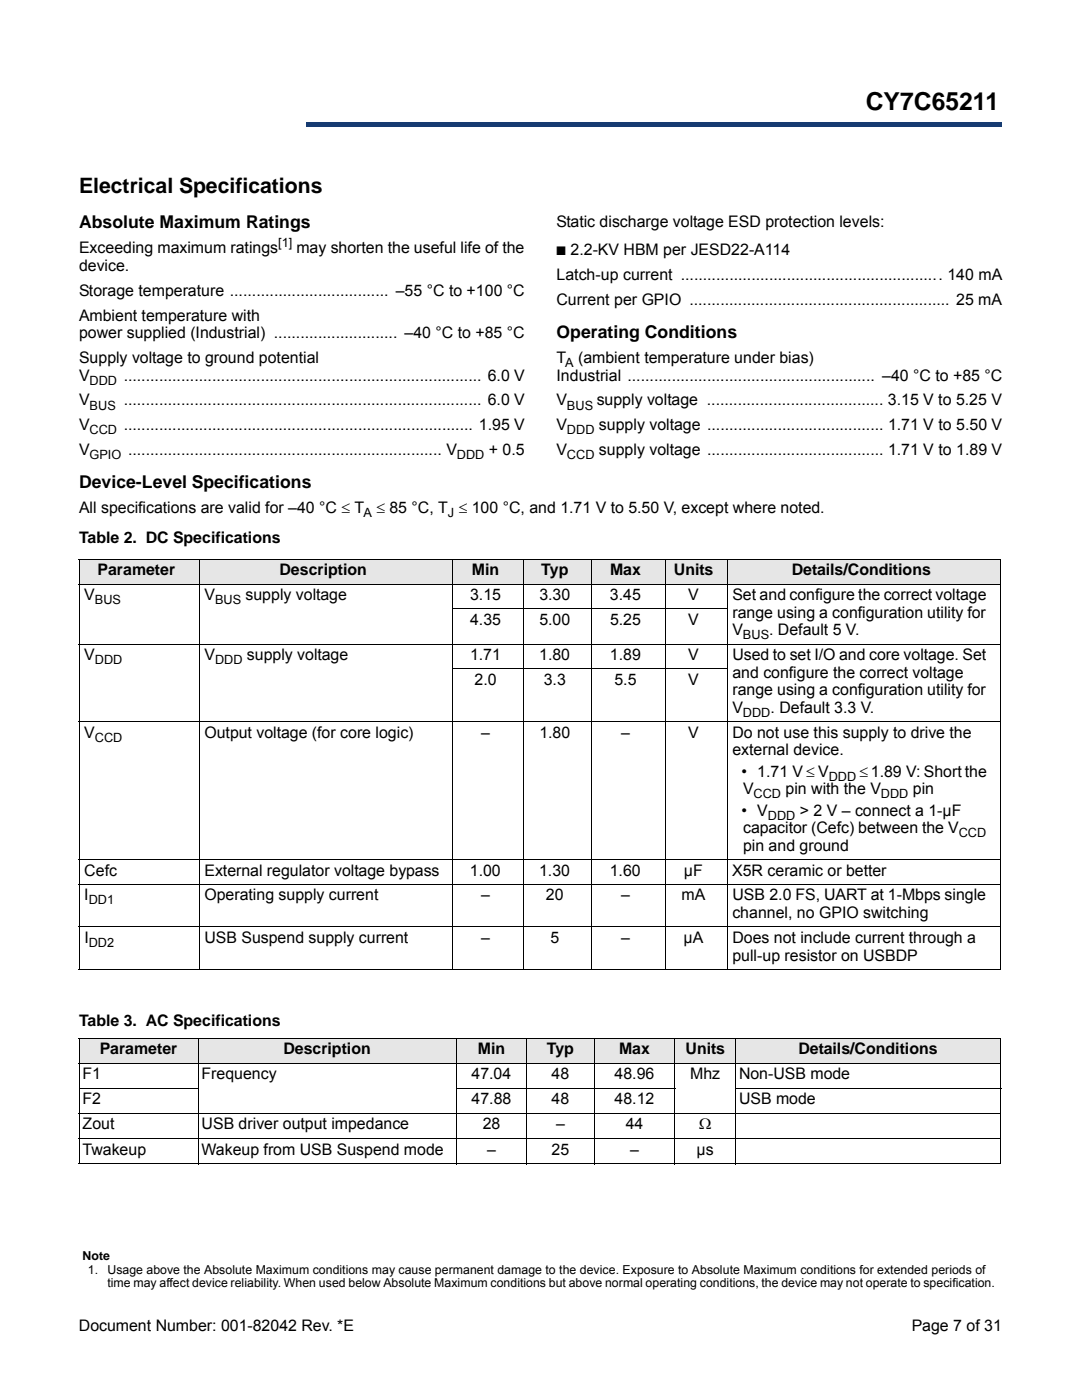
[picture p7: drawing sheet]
<svg xmlns="http://www.w3.org/2000/svg" width="216mm" height="279mm" viewBox="0 0 216 279" stroke-linecap="round" stroke-linejoin="round" font-family="sans-serif">
<defs><g id="words">
<text font-size="4.9" x="172.7" y="22">CY7C65211</text>
<text font-size="4.2" x="15.8" y="38.6">Electrical Specifications</text>
<g font-size="3.5">
<text x="15.8" y="45.5">Absolute Maximum Ratings</text>
<text x="111" y="67.4">Operating Conditions</text>
<text x="15.8" y="97.4">Device-Level Specifications</text>
</g>
<g font-size="3.2">
<text x="111" y="45.3">Static discharge voltage ESD protection levels:</text>
<text x="15.8" y="50.6">Exceeding maximum ratings</text>
<text x="59.1" y="50.6">may shorten the useful life of the</text>
<text x="113.9" y="50.9">2.2-KV HBM per JESD22-A114</text>
<text x="15.8" y="54.1">device.</text>
<text x="15.8" y="59.1">Storage temperature .................................... –55 °C to +100 °C</text>
<text x="111" y="55.9">Latch-up current ........................................................... 140 mA</text>
<text x="15.8" y="64">Ambient temperature with</text>
<text x="111" y="60.8">Current per GPIO ........................................................... 25 mA</text>
<text x="15.8" y="67.5">power supplied (Industrial) ............................ –40 °C to +85 °C</text>
<text x="15.8" y="72.5">Supply voltage to ground potential</text>
<text x="15.8" y="76">V</text>
<text x="24.7" y="76">................................................................................. 6.0 V</text>
<text x="111" y="72.5">T</text>
<text x="111" y="76">Industrial ........................................................ –40 °C to +85 °C</text>
<text x="115.4" y="72.5">(ambient temperature under bias)</text>
<text x="15.8" y="80.9">V</text>
<text x="24.7" y="80.9">................................................................................. 6.0 V</text>
<text x="111" y="80.9">V</text>
<text x="119.1" y="80.9">supply voltage ........................................ 3.15 V to 5.25 V</text>
<text x="15.8" y="85.9">V</text>
<text x="24.7" y="85.9">............................................................................... 1.95 V</text>
<text x="111" y="85.9">V</text>
<text x="119.5" y="85.9">supply voltage ........................................ 1.71 V to 5.50 V</text>
<text x="15.8" y="90.8">V</text>
<text x="25.5" y="90.8">....................................................................... V</text>
<text x="97.6" y="90.8">+ 0.5</text>
<text x="111" y="90.8">V</text>
<text x="119.5" y="90.8">supply voltage ........................................ 1.71 V to 1.89 V</text>
<text x="15.8" y="102.4">All specifications are valid for –40 °C ≤ T</text>
<text x="75.1" y="102.4">≤ 85 °C, T ≤ 100 °C, and 1.71 V to 5.50 V, except where noted.</text>
<text x="15.8" y="108.4">Table 2. DC Specifications</text>
<text x="16.8" y="119.7">V</text>
<text x="19.5" y="114.8">Parameter</text>
<text x="40.8" y="119.7">V</text>
<text x="49" y="119.7">supply voltage</text>
<text x="55.8" y="114.8">Description</text>
<text x="93.8" y="119.7">3.15</text>
<text x="94.2" y="114.8">Min</text>
<text x="107.6" y="119.7">3.30</text>
<text x="108" y="114.8">Typ</text>
<text x="121.7" y="119.7">3.45</text>
<text x="121.8" y="114.8">Max</text>
<text x="134.5" y="114.8">Units</text>
<text x="137.3" y="119.7">V</text>
<text x="146.1" y="119.7">Set and configure the correct voltage</text>
<text x="158" y="114.8">Details/Conditions</text>
<text x="93.8" y="124.7">4.35</text>
<text x="107.6" y="124.7">5.00</text>
<text x="121.7" y="124.7">5.25</text>
<text x="137.3" y="124.7">V</text>
<text x="146.2" y="123.3">range using a configuration utility for</text>
<text x="16.8" y="131.7">V</text>
<text x="40.8" y="131.7">V</text>
<text x="49.3" y="131.7">supply voltage</text>
<text x="93.8" y="131.7">1.71</text>
<text x="107.6" y="131.7">1.80</text>
<text x="121.7" y="131.7">1.89</text>
<text x="137.3" y="131.7">V</text>
<text x="146.1" y="131.7">Used to set I/O and core voltage. Set</text>
<text x="146.2" y="126.8">V</text>
<text x="153.5" y="126.8">. Default 5 V.</text>
<text x="94.7" y="136.7">2.0</text>
<text x="108.5" y="136.7">3.3</text>
<text x="122.6" y="136.7">5.5</text>
<text x="137.3" y="136.7">V</text>
<text x="146.2" y="135.3">and configure the correct voltage</text>
<text x="146.2" y="138.8">range using a configuration utility for</text>
<text x="146.2" y="142.3">V</text>
<text x="153.8" y="142.3">. Default 3.3 V.</text>
<text x="16.8" y="147.3">V</text>
<text x="40.8" y="147.3">Output voltage (for core logic)</text>
<text x="96" y="147.3">–</text>
<text x="107.6" y="147.3">1.80</text>
<text x="123.9" y="147.3">–</text>
<text x="137.3" y="147.3">V</text>
<text x="146.2" y="147.3">Do not use this supply to drive the</text>
<text x="146.2" y="150.8">external device.</text>
<text x="147.9" y="155">• 1.71 V ≤ V</text>
<text x="171.5" y="155">≤ 1.89 V: Short the</text>
<text x="148.3" y="158.5">V</text>
<text x="156.8" y="158.5">pin with the V</text>
<text x="182.2" y="158.5">pin</text>
<text x="147.9" y="162.8">• V</text>
<text x="148.3" y="166.3">capacitor (Cefc) between the V</text>
<text x="159.6" y="162.8">&gt; 2 V – connect a 1-µF</text>
<text x="148.3" y="169.8">pin and ground</text>
<text x="16.8" y="174.8">Cefc</text>
<text x="16.8" y="179.7">I</text>
<text x="40.8" y="179.7">Operating supply current</text>
<text x="40.8" y="174.8">External regulator voltage bypass</text>
<text x="93.8" y="174.8">1.00</text>
<text x="96" y="179.7">–</text>
<text x="107.6" y="174.8">1.30</text>
<text x="108.9" y="179.7">20</text>
<text x="121.7" y="174.8">1.60</text>
<text x="124" y="179.7">–</text>
<text x="136" y="179.7">mA</text>
<text x="136.4" y="174.8">µF</text>
<text x="146.1" y="174.8">X5R ceramic or better</text>
<text x="146.2" y="179.7">USB 2.0 FS, UART at 1-Mbps single</text>
<text x="146.2" y="183.2">channel, no GPIO switching</text>
<text x="16.8" y="188.2">I</text>
<text x="40.8" y="188.2">USB Suspend supply current</text>
<text x="96" y="188.2">–</text>
<text x="109.8" y="188.2">5</text>
<text x="123.9" y="188.2">–</text>
<text x="136.4" y="188.2">µA</text>
<text x="146.1" y="188.2">Does not include current through a</text>
<text x="146.2" y="191.7">pull-up resistor on USBDP</text>
<text x="15.8" y="204.7">Table 3. AC Specifications</text>
<text x="16.5" y="215.3">F1</text>
<text x="19.9" y="210.4">Parameter</text>
<text x="40.2" y="215.3">Frequency</text>
<text x="56.5" y="210.4">Description</text>
<text x="94.1" y="215.3">47.04</text>
<text x="95.3" y="210.4">Min</text>
<text x="109.1" y="210.4">Typ</text>
<text x="110.1" y="215.3">48</text>
<text x="122.6" y="215.3">48.96</text>
<text x="123.5" y="210.4">Max</text>
<text x="136.8" y="210.4">Units</text>
<text x="137.7" y="215.3">Mhz</text>
<text x="147.5" y="215.3">Non-USB mode</text>
<text x="159.3" y="210.4">Details/Conditions</text>
<text x="16.5" y="220.4">F2</text>
<text x="94.1" y="220.4">47.88</text>
<text x="110.1" y="220.4">48</text>
<text x="122.6" y="220.4">48.12</text>
<text x="147.5" y="220.4">USB mode</text>
<text x="16.5" y="225.4">Zout</text>
<text x="40.2" y="225.4">USB driver output impedance</text>
<text x="96.3" y="225.4">28</text>
<text x="111" y="225.4">–</text>
<text x="124.9" y="225.4">44</text>
<text x="139.5" y="225.4">Ω</text>
<text x="16.5" y="230.4">Twakeup</text>
<text x="40.2" y="230.4">Wakeup from USB Suspend mode</text>
<text x="97.2" y="230.4">–</text>
<text x="110.1" y="230.4">25</text>
<text x="125.7" y="230.4">–</text>
<text x="139" y="230.4">µs</text>
<text x="15.7" y="265.6">Document Number: 001-82042 Rev. *E</text>
<text x="181.9" y="265.6">Page 7 of 31</text>
</g>
<g font-size="2.5">
<text x="55.5" y="49.3">[1]</text>
<text x="111" y="50.9">■</text>
<text x="17.9" y="76.8">DDD</text>
<text x="112.8" y="73.3">A</text>
<text x="17.9" y="81.7">BUS</text>
<text x="113.1" y="81.7">BUS</text>
<text x="17.9" y="86.7">CCD</text>
<text x="113.1" y="86.7">DDD</text>
<text x="17.9" y="91.6">GPIO</text>
<text x="91.2" y="91.6">DDD</text>
<text x="113.1" y="91.6">CCD</text>
<text x="72.5" y="103.2">A</text>
<text x="89.4" y="103.2">J</text>
<text x="18.9" y="120.5">BUS</text>
<text x="42.9" y="120.5">BUS</text>
<text x="148.3" y="127.6">BUS</text>
<text x="18.9" y="132.5">DDD</text>
<text x="42.9" y="132.5">DDD</text>
<text x="148.3" y="143.1">DDD</text>
<text x="18.9" y="148">CCD</text>
<text x="165.4" y="155.8">DDD</text>
<text x="150.4" y="159.3">CCD</text>
<text x="175.8" y="159.3">DDD</text>
<text x="153.2" y="163.6">DDD</text>
<text x="191.3" y="167.1">CCD</text>
<text x="17.7" y="180.5">DD1</text>
<text x="17.7" y="189">DD2</text>
<text x="16.5" y="251.5">Note</text>
<text x="17.5" y="254.3">1.</text>
<text x="21.4" y="254.3">Usage above the Absolute Maximum conditions may cause permanent damage to the device. Exposure to Absolute Maximum conditions for extended periods of</text>
<text x="21.4" y="256.8">time may affect device reliability. When used below Absolute Maximum conditions but above normal operating conditions, the device may not operate to specification.</text>
</g>
</g></defs>
<path d="M61 24.4h138.8v.9h-138.8z" fill="#163b71"/>
<path d="M61 24.4h138.9" fill="none" stroke="#163b71" stroke-width=".2"/>
<path d="M199.7 24.4h.2v1h-.2z" fill="#163b71"/>
<path d="M61 25.3h138.8" fill="none" stroke="#163b71" stroke-width=".2"/>
<path d="M61 24.3h.1v1h-.1z" fill="#163b71"/>
<path d="M15.8 8.6h45.2v18h-45.2z" fill="#fff"/>
<g fill="#e6e6e6">
<path d="M15.8 111.6h23.9v5h-23.9z"/>
<path d="M39.7 111.6h50.6v5h-50.6z"/>
<path d="M90.3 111.6h14.2v5h-14.2z"/>
<path d="M104.5 111.6h13.4v5h-13.4z"/>
<path d="M117.9 111.6h14.9v5h-14.9z"/>
<path d="M132.8 111.6h12.3v5h-12.3z"/>
<path d="M145.1 111.6h54.6v5h-54.6z"/>
</g>
<g fill="none" stroke="#000" stroke-width=".2">
<path d="M15.7 111.6h184.1M15.7 116.6h184.1M15.8 111.7v81.7M39.7 111.5v82M90.3 111.5v82M104.5 111.5v82M117.9 111.5v82M132.8 111.5v82M145.1 111.5v82M199.7 111.7v81.7M15.7 128.5h184.1M90.2 121.5h55"/>
<path d="M90.2 133.5h55M15.7 144.1h184.1M15.7 171.6h184.1M15.7 176.5h184.1M15.7 185h184.1M15.7 193.5h184.1"/>
</g>
<g fill="#e6e6e6">
<path d="M15.8 207.2h23.7v5h-23.7z"/>
<path d="M39.5 207.2h51.5v5h-51.5z"/>
<path d="M91 207.2h14.1v5h-14.1z"/>
<path d="M105.1 207.2h13.4v5h-13.4z"/>
<path d="M118.5 207.2h16.2v5h-16.2z"/>
<path d="M134.7 207.2h12v5h-12z"/>
<path d="M146.7 207.2h53v5h-53z"/>
</g>
<g fill="none" stroke="#000" stroke-width=".2">
<path d="M15.7 207.2h184.1M15.7 212.2h184.1M15.7 217.2h23.9M15.8 207.3v24.9M39.5 207.1v25.3M90.9 217.2h43.9M91 207.1v25.3M105.1 207.1v25.3M118.5 207.1v25.3M134.7 207.1v25.3M146.7 217.2h53.1M146.7 207.1v25.3"/>
<path d="M199.7 207.3v24.9M15.7 222.2h184.1M15.7 227.2h184.1M15.7 232.3h184.1"/>
</g>
<use href="#words"/>
</svg>
